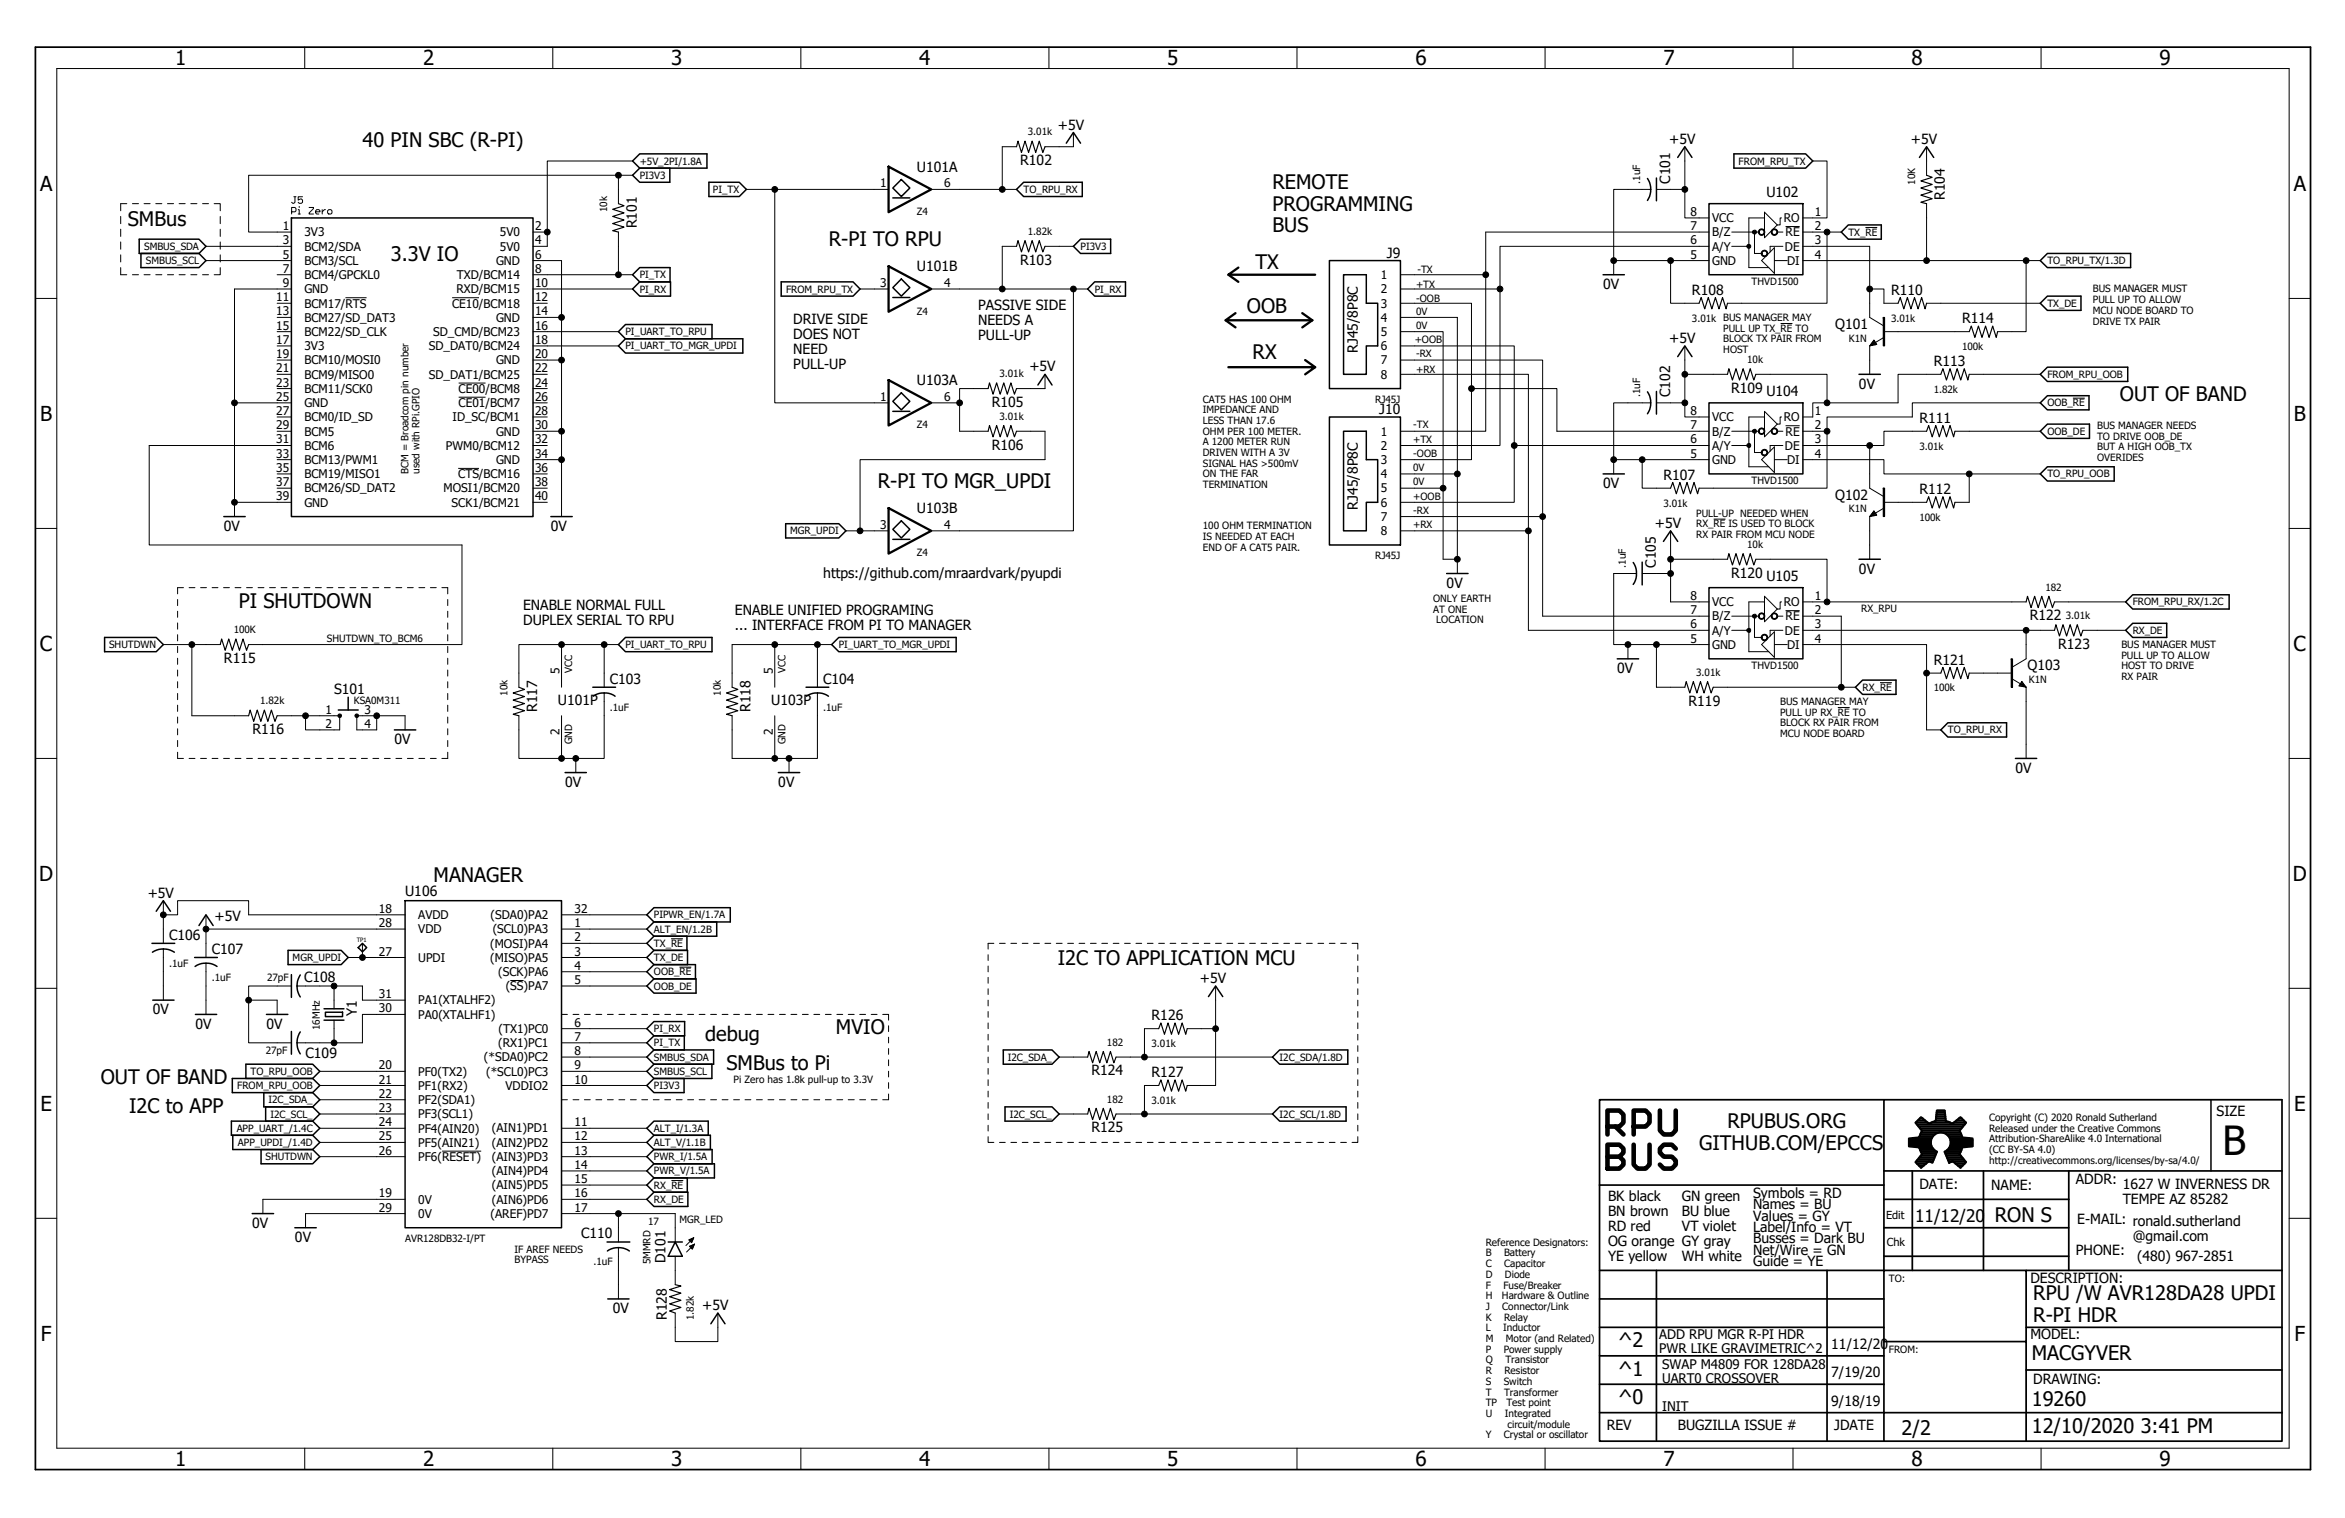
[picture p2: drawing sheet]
<svg xmlns="http://www.w3.org/2000/svg" width="432mm" height="279mm" viewBox="0 0 432 279" stroke-linecap="round" stroke-linejoin="round" font-family="sans-serif">
<defs><g id="words">
<text font-size="7.4" x="409.2" y="212.6">B</text>
<g font-size="3.8">
<text x="32.2" y="12">1</text>
<text x="77.9" y="12">2</text>
<text x="123.6" y="12">3</text>
<text x="169.3" y="12">4</text>
<text x="214.9" y="12">5</text>
<text x="260.6" y="12">6</text>
<text x="306.3" y="12">7</text>
<text x="352" y="12">8</text>
<text x="397.6" y="12">9</text>
<text x="7.4" y="35.1">A</text>
<text x="422.4" y="35.1">A</text>
<text x="7.4" y="77.4">B</text>
<text x="422.4" y="77.4">B</text>
<text x="7.3" y="119.8">C</text>
<text x="422.3" y="119.8">C</text>
<text x="7.2" y="162.1">D</text>
<text x="422.2" y="162.1">D</text>
<text x="7.4" y="204.4">E</text>
<text x="422.4" y="204.4">E</text>
<text x="7.5" y="246.7">F</text>
<text x="422.5" y="246.7">F</text>
<text x="32.2" y="269.9">1</text>
<text x="77.9" y="269.9">2</text>
<text x="123.6" y="269.9">3</text>
<text x="169.3" y="269.9">4</text>
<text x="214.9" y="269.9">5</text>
<text x="260.6" y="269.9">6</text>
<text x="306.3" y="269.9">7</text>
<text x="352" y="269.9">8</text>
<text x="397.6" y="269.9">9</text>
</g>
<g font-size="3.7">
<text x="66.7" y="27">40 PIN SBC (R-PI)</text>
<text x="234.3" y="34.8">REMOTE</text>
<text x="23.5" y="41.7">SMBus</text>
<text x="234.3" y="38.8">PROGRAMMING</text>
<text x="72" y="48">3.3V IO</text>
<text x="152.6" y="45.3">R-PI TO RPU</text>
<text x="234.3" y="42.7">BUS</text>
<text x="231.2" y="49.5">TX</text>
<text x="229.6" y="57.6">OOB</text>
<text x="230.7" y="66">RX</text>
<text x="390.4" y="73.9">OUT OF BAND</text>
<text x="161.6" y="89.9">R-PI TO MGR_UPDI</text>
<text x="44" y="111.8">PI SHUTDOWN</text>
<text x="79.8" y="162.4">MANAGER</text>
<text x="194.8" y="177.5">I2C TO APPLICATION MCU</text>
<text x="129.8" y="191.7">debug</text>
<text x="153.9" y="190.4">MVIO</text>
<text x="133.8" y="196.9">SMBus to Pi</text>
<text x="18.6" y="199.5">OUT OF BAND</text>
<text x="23.8" y="204.8">I2C to APP</text>
<text x="318.1" y="207.7">RPUBUS.ORG</text>
<text x="312.9" y="211.6">GITHUB.COM/EPCCS</text>
<text x="367.3" y="224.9">RON S</text>
<text x="374.4" y="239.3">RPU /W AVR128DA28 UPDI</text>
<text x="374.4" y="243.3">R-PI HDR</text>
<text x="297.9" y="248">^2</text>
<text x="374.1" y="250.3">MACGYVER</text>
<text x="297.9" y="253.2">^1</text>
<text x="297.9" y="258.4">^0</text>
<text x="374.1" y="258.9">19260</text>
<text x="374.1" y="263.8">12/10/2020 3:41 PM</text>
<text x="350.2" y="264.1">2/2</text>
</g>
<text font-size="3.2" x="352.7" y="224.9">11/12/20</text>
<g font-size="2.6">
<text x="194.8" y="23.9">+5V</text>
<text x="307.4" y="26.5">+5V</text>
<text x="351.9" y="26.5">+5V</text>
<text x="168.8" y="31.6">U101A</text>
<text x="187.9" y="30.4">R102</text>
<text x="307.5" y="33.8" transform="rotate(-90 307.5 33.8)">C101</text>
<text x="325.2" y="36.2">U102</text>
<text x="358.1" y="36.8" transform="rotate(-90 358.1 36.8)">R104</text>
<text x="117.3" y="42" transform="rotate(-90 117.3 42)">R101</text>
<text x="255.4" y="47.4">J9</text>
<text x="168.8" y="49.9">U101B</text>
<text x="187.9" y="48.7">R103</text>
<text x="295.2" y="53.2">0V</text>
<text x="146.1" y="59.6">DRIVE SIDE</text>
<text x="180.1" y="57.1">PASSIVE SIDE</text>
<text x="180.1" y="59.9">NEEDS A</text>
<text x="311.6" y="54.3">R108</text>
<text x="348.2" y="54.3">R110</text>
<text x="361.3" y="59.5">R114</text>
<text x="146.1" y="62.4">DOES NOT</text>
<text x="146.1" y="65.1">NEED</text>
<text x="180.1" y="62.6">PULL-UP</text>
<text x="250" y="65" transform="rotate(-90 250 65)">RJ45/8P8C</text>
<text x="307.4" y="63.1">+5V</text>
<text x="337.9" y="60.5">Q101</text>
<text x="146.1" y="67.9">PULL-UP</text>
<text x="168.8" y="70.9">U103A</text>
<text x="189.5" y="68.4">+5V</text>
<text x="342.3" y="71.5">0V</text>
<text x="356.1" y="67.4">R113</text>
<text x="182.6" y="74.9">R105</text>
<text x="254" y="76.2">J10</text>
<text x="307.5" y="73.1" transform="rotate(-90 307.5 73.1)">C102</text>
<text x="318.8" y="72.3">R109 U104</text>
<text x="353.4" y="77.8">R111</text>
<text x="182.6" y="82.8">R106</text>
<text x="295.2" y="89.9">0V</text>
<text x="306.3" y="88.3">R107</text>
<text x="168.8" y="94.4">U103B</text>
<text x="250" y="93.8" transform="rotate(-90 250 93.8)">RJ45/8P8C</text>
<text x="337.9" y="91.9">Q102</text>
<text x="353.4" y="90.9">R112</text>
<text x="41.2" y="97.7">0V</text>
<text x="101.4" y="97.7">0V</text>
<text x="304.7" y="97.2">+5V</text>
<text x="151.6" y="106.3">https://github.com/mraardvark/pyupdi</text>
<text x="304.9" y="104.5" transform="rotate(-90 304.9 104.5)">C105</text>
<text x="318.8" y="106.3">R120 U105</text>
<text x="342.3" y="105.6">0V</text>
<text x="96.3" y="112.2">ENABLE NORMAL FULL</text>
<text x="135.3" y="113.3">ENABLE UNIFIED PROGRAMING</text>
<text x="266.4" y="108.2">0V</text>
<text x="96.3" y="115">DUPLEX SERIAL TO RPU</text>
<text x="135.3" y="116">... INTERFACE FROM PI TO MANAGER</text>
<text x="373.8" y="114.2">R122</text>
<text x="379" y="119.4">R123</text>
<text x="41.2" y="122">R115</text>
<text x="112.3" y="125.8">C103</text>
<text x="151.6" y="125.8">C104</text>
<text x="297.8" y="123.9">0V</text>
<text x="356.1" y="122.3">R121</text>
<text x="373.3" y="123.4">Q103</text>
<text x="61.5" y="127.8">S101</text>
<text x="98.9" y="131" transform="rotate(-90 98.9 131)">R117</text>
<text x="102.7" y="129.8">U101P</text>
<text x="138.2" y="131" transform="rotate(-90 138.2 131)">R118</text>
<text x="142" y="129.8">U103P</text>
<text x="310.9" y="129.9">R119</text>
<text x="46.5" y="135.1">R116</text>
<text x="72.6" y="137">0V</text>
<text x="371.1" y="142.2">0V</text>
<text x="104.1" y="144.8">0V</text>
<text x="143.3" y="144.8">0V</text>
<text x="27.2" y="165.2">+5V</text>
<text x="74.6" y="165">U106</text>
<text x="31.1" y="173">C106</text>
<text x="39.5" y="169.4">+5V</text>
<text x="39" y="175.6">C107</text>
<text x="56" y="180.8">C108</text>
<text x="221" y="181">+5V</text>
<text x="28.1" y="186.7">0V</text>
<text x="36" y="189.3">0V</text>
<text x="49.1" y="189.3">0V</text>
<text x="65.7" y="187" transform="rotate(-90 65.7 187)">Y1</text>
<text x="212" y="187.8">R126</text>
<text x="56.3" y="194.7">C109</text>
<text x="201" y="198">R124</text>
<text x="212" y="198.3">R127</text>
<text x="201" y="208.4">R125</text>
<text x="408.2" y="205.4">SIZE</text>
<text x="296.1" y="221">BK black</text>
<text x="309.7" y="221">GN green</text>
<text x="322.8" y="220.5">Symbols = RD</text>
<text x="353.4" y="218.8">DATE:</text>
<text x="366.7" y="219.1">NAME:</text>
<text x="382.2" y="217.9">ADDR:</text>
<text x="390.9" y="218.8">1627 W INVERNESS DR</text>
<text x="390.9" y="221.5">TEMPE AZ 85282</text>
<text x="46.4" y="226">0V</text>
<text x="107" y="227.9">C110</text>
<text x="296.1" y="223.8">BN brown</text>
<text x="296.1" y="226.5">RD red</text>
<text x="309.7" y="223.8">BU blue</text>
<text x="309.7" y="226.5">VT violet</text>
<text x="322.8" y="226.8">Label/Info = VT</text>
<text x="322.8" y="224.7">Values = GY</text>
<text x="322.8" y="222.6">Names = BU</text>
<text x="382.5" y="225.3">E-MAIL: ronald.sutherland</text>
<text x="54.3" y="228.6">0V</text>
<text x="122.5" y="232.5" transform="rotate(-90 122.5 232.5)">D101</text>
<text x="296.1" y="229.3">OG orange GY gray</text>
<text x="296.1" y="232">YE yellow</text>
<text x="309.7" y="232">WH white</text>
<text x="322.8" y="233">Guide = YE</text>
<text x="322.8" y="228.9">Busses = Dark BU</text>
<text x="322.8" y="230.9">Net/Wire = GN</text>
<text x="382.2" y="230.9">PHONE:</text>
<text x="392.7" y="228.3">@gmail.com</text>
<text x="393.5" y="232">(480) 967-2851</text>
<text x="373.9" y="236.1">DESCRIPTION:</text>
<text x="112.9" y="241.7">0V</text>
<text x="122.8" y="243" transform="rotate(-90 122.8 243)">R128</text>
<text x="129.3" y="241.2">+5V</text>
<text x="337.2" y="248.2">11/12/20</text>
<text x="373.9" y="246.5">MODEL:</text>
<text x="337.2" y="253.5">7/19/20</text>
<text x="374.4" y="254.7">DRAWING:</text>
<text x="295.8" y="263.3">REV</text>
<text x="308.9" y="263.3">BUGZILLA ISSUE #</text>
<text x="337.2" y="258.7">9/18/19</text>
<text x="337.7" y="263.3">JDATE</text>
</g>
<g font-size="2.4">
<text x="305.5" y="246.4">ADD RPU MGR R-PI HDR</text>
<text x="305.5" y="249">PWR LIKE GRAVIMETRIC^2</text>
<text x="306" y="251.9">SWAP M4809 FOR 128DA28</text>
<text x="306" y="254.5">UART0 CROSSOVER</text>
<text x="306" y="259.8">INIT</text>
</g>
<g font-size="2.2">
<text x="162.1" y="34.5">1</text>
<text x="173.9" y="34.5">6</text>
<text x="311.3" y="39.7">8</text>
<text x="315.3" y="40.9">VCC</text>
<text x="328.4" y="40.9">RO</text>
<text x="334.2" y="39.7">1</text>
<text x="52.1" y="47.6">5</text>
<text x="52.1" y="42.4">1</text>
<text x="52.1" y="45">3</text>
<text x="56" y="43.5">3V3</text>
<text x="56" y="46.1">BCM2/SDA</text>
<text x="92" y="46.1">5V0</text>
<text x="92" y="43.5">5V0</text>
<text x="98.5" y="47.6">6</text>
<text x="98.5" y="45">4</text>
<text x="98.5" y="42.4">2</text>
<text x="311.3" y="42.4">7</text>
<text x="311.3" y="45">6</text>
<text x="311.3" y="47.6">5</text>
<text x="315.3" y="43.5">B/Z</text>
<text x="315.3" y="46.1">A/Y</text>
<text x="328.7" y="46.1">DE</text>
<text x="328.8" y="43.5">RE</text>
<text x="334.2" y="42.4">2</text>
<text x="334.2" y="45">3</text>
<text x="334.2" y="47.6">4</text>
<text x="52.1" y="50.2">7</text>
<text x="52.1" y="52.8">9</text>
<text x="56" y="51.4">BCM4/GPCKL0</text>
<text x="56" y="54">GND</text>
<text x="56" y="48.7">BCM3/SCL</text>
<text x="84.1" y="54">RXD/BCM15</text>
<text x="84.1" y="51.4">TXD/BCM14</text>
<text x="91.3" y="48.7">GND</text>
<text x="98.5" y="52.8">10</text>
<text x="98.5" y="50.2">8</text>
<text x="162.1" y="52.8">3</text>
<text x="173.9" y="52.8">4</text>
<text x="254.3" y="51.4">1</text>
<text x="254.3" y="54">2</text>
<text x="315.3" y="48.7">GND</text>
<text x="329.1" y="48.7">DI</text>
<text x="50.9" y="58.1">13</text>
<text x="50.9" y="55.4">11</text>
<text x="56" y="56.6">BCM17/RTS</text>
<text x="56" y="59.2">BCM27/SD_DAT3</text>
<text x="83.2" y="56.6">CE10/BCM18</text>
<text x="91.3" y="59.2">GND</text>
<text x="98.5" y="58.1">14</text>
<text x="98.5" y="55.4">12</text>
<text x="254.3" y="56.6">3</text>
<text x="254.3" y="59.2">4</text>
<text x="50.9" y="65.9">19</text>
<text x="50.9" y="63.3">17</text>
<text x="50.9" y="60.7">15</text>
<text x="56" y="64.5">3V3</text>
<text x="56" y="61.8">BCM22/SD_CLK</text>
<text x="79" y="64.5">SD_DAT0/BCM24</text>
<text x="79.8" y="61.8">SD_CMD/BCM23</text>
<text x="98.5" y="65.9">20</text>
<text x="98.5" y="63.3">18</text>
<text x="98.5" y="60.7">16</text>
<text x="254.3" y="64.5">6</text>
<text x="254.3" y="61.8">5</text>
<text x="50.9" y="71.2">23</text>
<text x="50.9" y="68.5">21</text>
<text x="56" y="69.7">BCM9/MISO0</text>
<text x="56" y="67.1">BCM10/MOSI0</text>
<text x="79" y="69.7">SD_DAT1/BCM25</text>
<text x="91.3" y="67.1">GND</text>
<text x="98.5" y="68.5">22</text>
<text x="98.5" y="71.2">24</text>
<text x="254.3" y="69.7">8</text>
<text x="254.3" y="67.1">7</text>
<text x="50.9" y="73.8">25</text>
<text x="50.9" y="76.4">27</text>
<text x="56" y="72.3">BCM11/SCK0</text>
<text x="56" y="74.9">GND</text>
<text x="56" y="77.5">BCM0/ID_SD</text>
<text x="83.3" y="77.5">ID_SC/BCM1</text>
<text x="84.5" y="72.3">CE00/BCM8</text>
<text x="84.5" y="74.9">CE01/BCM7</text>
<text x="98.5" y="76.4">28</text>
<text x="98.5" y="73.8">26</text>
<text x="162.1" y="73.8">1</text>
<text x="173.9" y="73.8">6</text>
<text x="311.3" y="76.4">8</text>
<text x="315.3" y="77.5">VCC</text>
<text x="328.4" y="77.5">RO</text>
<text x="334.2" y="76.4">1</text>
<text x="50.9" y="81.6">31</text>
<text x="50.9" y="79">29</text>
<text x="56" y="82.8">BCM6</text>
<text x="56" y="80.2">BCM5</text>
<text x="82.1" y="82.8">PWM0/BCM12</text>
<text x="91.3" y="80.2">GND</text>
<text x="98.5" y="81.6">32</text>
<text x="98.5" y="79">30</text>
<text x="254.3" y="80.2">1</text>
<text x="254.3" y="82.8">2</text>
<text x="311.3" y="79">7</text>
<text x="311.3" y="81.6">6</text>
<text x="315.3" y="80.2">B/Z</text>
<text x="315.3" y="82.8">A/Y</text>
<text x="328.7" y="82.8">DE</text>
<text x="328.8" y="80.2">RE</text>
<text x="334.2" y="79">2</text>
<text x="334.2" y="81.6">3</text>
<text x="50.9" y="86.9">35</text>
<text x="50.9" y="84.2">33</text>
<text x="50.9" y="89.5">37</text>
<text x="56" y="88">BCM19/MISO1</text>
<text x="56" y="85.4">BCM13/PWM1</text>
<text x="84.4" y="88">CTS/BCM16</text>
<text x="91.3" y="85.4">GND</text>
<text x="98.5" y="84.2">34</text>
<text x="98.5" y="89.5">38</text>
<text x="98.5" y="86.9">36</text>
<text x="254.3" y="85.4">3</text>
<text x="254.3" y="88">4</text>
<text x="311.3" y="84.2">5</text>
<text x="315.3" y="85.4">GND</text>
<text x="329.1" y="85.4">DI</text>
<text x="334.2" y="84.2">4</text>
<text x="50.9" y="92.1">39</text>
<text x="56" y="93.2">GND</text>
<text x="56" y="90.6">BCM26/SD_DAT2</text>
<text x="81.7" y="90.6">MOSI1/BCM20</text>
<text x="83.2" y="93.2">SCK1/BCM21</text>
<text x="98.5" y="92.1">40</text>
<text x="254.3" y="95.9">7</text>
<text x="254.3" y="93.2">6</text>
<text x="254.3" y="90.6">5</text>
<text x="162.1" y="97.3">3</text>
<text x="173.9" y="97.3">4</text>
<text x="254.3" y="98.5">8</text>
<text x="311.3" y="113.1">7</text>
<text x="311.3" y="110.4">8</text>
<text x="315.3" y="111.6">VCC</text>
<text x="328.4" y="111.6">RO</text>
<text x="334.2" y="113.1">2</text>
<text x="334.2" y="110.4">1</text>
<text x="311.3" y="115.7">6</text>
<text x="311.3" y="118.3">5</text>
<text x="315.3" y="114.2">B/Z</text>
<text x="315.3" y="116.8">A/Y</text>
<text x="315.3" y="119.4">GND</text>
<text x="328.7" y="116.8">DE</text>
<text x="328.8" y="114.2">RE</text>
<text x="329.1" y="119.4">DI</text>
<text x="334.2" y="115.7">3</text>
<text x="334.2" y="118.3">4</text>
<text x="103" y="124.1" transform="rotate(-90 103 124.1)">5</text>
<text x="142.3" y="124.1" transform="rotate(-90 142.3 124.1)">5</text>
<text x="59.9" y="131.4">1</text>
<text x="67.1" y="131.4">3</text>
<text x="59.9" y="134">2</text>
<text x="67.1" y="134">4</text>
<text x="103" y="135.3" transform="rotate(-90 103 135.3)">2</text>
<text x="142.3" y="135.3" transform="rotate(-90 142.3 135.3)">2</text>
<text x="69.8" y="170.6">28</text>
<text x="69.8" y="168">18</text>
<text x="77" y="171.8">VDD</text>
<text x="77" y="169.2">AVDD</text>
<text x="90.3" y="169.2">(SDA0)PA2</text>
<text x="90.7" y="171.8">(SCL0)PA3</text>
<text x="105.8" y="168">32</text>
<text x="105.8" y="173.2">2</text>
<text x="105.8" y="170.6">1</text>
<text x="69.8" y="175.9">27</text>
<text x="77" y="177">UPDI</text>
<text x="90.3" y="174.4">(MOSI)PA4</text>
<text x="90.3" y="177">(MISO)PA5</text>
<text x="91.7" y="179.6">(SCK)PA6</text>
<text x="105.8" y="175.9">3</text>
<text x="105.8" y="178.5">4</text>
<text x="69.8" y="183.7">31</text>
<text x="77" y="184.9">PA1(XTALHF2)</text>
<text x="93.1" y="182.3">(SS)PA7</text>
<text x="105.8" y="181.1">5</text>
<text x="69.8" y="186.4">30</text>
<text x="77" y="187.5">PA0(XTALHF1)</text>
<text x="91.8" y="190.1">(TX1)PC0</text>
<text x="105.8" y="189">6</text>
<text x="105.8" y="191.6">7</text>
<text x="69.8" y="196.8">20</text>
<text x="77" y="198">PF0(TX2)</text>
<text x="89.1" y="195.3">(*SDA0)PC2</text>
<text x="89.5" y="198">(*SCL0)PC3</text>
<text x="91.7" y="192.7">(RX1)PC1</text>
<text x="105.8" y="194.2">8</text>
<text x="105.8" y="196.8">9</text>
<text x="69.8" y="202.1">22</text>
<text x="69.8" y="199.4">21</text>
<text x="77" y="203.2">PF2(SDA1)</text>
<text x="77" y="200.6">PF1(RX2)</text>
<text x="93.1" y="200.6">VDDIO2</text>
<text x="105.8" y="199.4">10</text>
<text x="69.8" y="207.3">24</text>
<text x="69.8" y="209.9">25</text>
<text x="69.8" y="204.7">23</text>
<text x="77" y="208.4">PF4(AIN20)</text>
<text x="77" y="205.8">PF3(SCL1)</text>
<text x="90.6" y="208.4">(AIN1)PD1</text>
<text x="105.8" y="209.9">12</text>
<text x="105.8" y="207.3">11</text>
<text x="69.8" y="212.5">26</text>
<text x="77" y="211.1">PF5(AIN21)</text>
<text x="77" y="213.7">PF6(RESET)</text>
<text x="90.6" y="211.1">(AIN2)PD2</text>
<text x="90.6" y="213.7">(AIN3)PD3</text>
<text x="105.8" y="212.5">13</text>
<text x="105.8" y="215.1">14</text>
<text x="69.8" y="220.4">19</text>
<text x="77" y="221.5">0V</text>
<text x="90.6" y="221.5">(AIN6)PD6</text>
<text x="90.6" y="216.3">(AIN4)PD4</text>
<text x="90.6" y="218.9">(AIN5)PD5</text>
<text x="105.8" y="220.4">16</text>
<text x="105.8" y="217.8">15</text>
<text x="69.8" y="223">29</text>
<text x="77" y="224.2">0V</text>
<text x="90.3" y="224.2">(AREF)PD7</text>
<text x="105.8" y="223">17</text>
</g>
<g font-size="2">
<text x="347.3" y="224.3">Edit</text>
<text x="347.4" y="229.3">Chk</text>
</g>
<g font-size="1.8">
<text x="189.3" y="24.9">3.01k</text>
<text x="117.8" y="30.3">+5V_2PI/1.8A</text>
<text x="117.8" y="32.9">PI3V3</text>
<text x="131.3" y="35.5">PI_TX</text>
<text x="188.5" y="35.5">TO_RPU_RX</text>
<text x="302" y="33.8" transform="rotate(-90 302 33.8)">.1uF</text>
<text x="320.1" y="30.3">FROM_RPU_TX</text>
<text x="352.7" y="34" transform="rotate(-90 352.7 34)">10K</text>
<text x="111.8" y="39.1" transform="rotate(-90 111.8 39.1)">10k</text>
<text x="168.8" y="39.6">Z4</text>
<text x="26.5" y="46">SMBUS_SDA</text>
<text x="189.3" y="43.2">1.82k</text>
<text x="199" y="46">PI3V3</text>
<text x="340.4" y="43.4">TX_RE</text>
<text x="26.9" y="48.6">SMBUS_SCL</text>
<text x="117.8" y="51.2">PI_TX</text>
<text x="117.8" y="53.8">PI_RX</text>
<text x="144.7" y="53.8">FROM_RPU_TX</text>
<text x="201.6" y="53.8">PI_RX</text>
<text x="260.8" y="52.9">+TX</text>
<text x="261" y="50.3">-TX</text>
<text x="322.5" y="52.4">THVD1500</text>
<text x="377" y="48.6">TO_RPU_TX/1.3D</text>
<text x="385.4" y="53.8">BUS MANAGER MUST</text>
<text x="168.8" y="57.9">Z4</text>
<text x="260.8" y="57.9">0V</text>
<text x="260.8" y="55.5">-OOB</text>
<text x="311.6" y="59.2">3.01k BUS MANAGER MAY</text>
<text x="348.2" y="59.2">3.01k</text>
<text x="377" y="56.5">TX_DE</text>
<text x="385.4" y="55.8">PULL UP TO ALLOW</text>
<text x="385.4" y="57.8">MCU NODE BOARD TO</text>
<text x="385.4" y="59.7">DRIVE TX PAIR</text>
<text x="115.2" y="61.7">PI_UART_TO_RPU</text>
<text x="115.2" y="64.3">PI_UART_TO_MGR_UPDI</text>
<text x="260.5" y="63.1">+OOB</text>
<text x="260.8" y="60.5">0V</text>
<text x="260.8" y="65.8">-RX</text>
<text x="317.3" y="61">PULL UP TX_RE TO</text>
<text x="317.3" y="63">BLOCK TX PAIR FROM</text>
<text x="317.3" y="65">HOST</text>
<text x="340.4" y="62.9">K1N</text>
<text x="361.3" y="64.5">100k</text>
<text x="184" y="69.4">3.01k</text>
<text x="260.8" y="68.6">+RX</text>
<text x="321.7" y="66.8">10k</text>
<text x="377" y="69.6">FROM_RPU_OOB</text>
<text x="184" y="77.3">3.01k</text>
<text x="221.5" y="74.1">CAT5 HAS 100 OHM</text>
<text x="221.5" y="76.1">IMPEDANCE AND</text>
<text x="253.2" y="74.1">RJ45J</text>
<text x="302" y="73.1" transform="rotate(-90 302 73.1)">.1uF</text>
<text x="356.1" y="72.3">1.82k</text>
<text x="377" y="74.8">OOB_RE</text>
<text x="168.8" y="78.8">Z4</text>
<text x="221.5" y="78">LESS THAN 17.6</text>
<text x="221.5" y="80">OHM PER 100 METER.</text>
<text x="221.5" y="82">A 1200 METER RUN</text>
<text x="221.5" y="83.9">DRIVEN WITH A 3V</text>
<text x="260.2" y="78.8">-TX</text>
<text x="260.2" y="81.5">+TX</text>
<text x="353.4" y="82.8">3.01k</text>
<text x="377" y="80">OOB_DE</text>
<text x="386.2" y="79">BUS MANAGER NEEDS</text>
<text x="386.2" y="80.9">TO DRIVE OOB_DE</text>
<text x="386.2" y="82.9">BUT A HIGH OOB_TX</text>
<text x="75.2" y="87.2" transform="rotate(-90 75.2 87.2)">BCM = Broadcom pin number</text>
<text x="77.2" y="87.2" transform="rotate(-90 77.2 87.2)">used with RPi.GPIO</text>
<text x="221.5" y="85.9">SIGNAL HAS &gt;500mV</text>
<text x="221.5" y="87.9">ON THE FAR</text>
<text x="221.5" y="89.9">TERMINATION</text>
<text x="260.2" y="89.3">0V</text>
<text x="260.2" y="86.7">0V</text>
<text x="260.2" y="84.1">-OOB</text>
<text x="322.5" y="89.1">THVD1500</text>
<text x="377" y="87.9">TO_RPU_OOB</text>
<text x="386.2" y="84.9">OVERIDES</text>
<text x="260.2" y="94.6">-RX</text>
<text x="260.2" y="91.9">+OOB</text>
<text x="306.3" y="93.2">3.01k</text>
<text x="312.3" y="95.1">PULL-UP NEEDED WHEN</text>
<text x="340.4" y="94.3">K1N</text>
<text x="353.4" y="95.9">100k</text>
<text x="145.5" y="98.4">MGR_UPDI</text>
<text x="221.5" y="97.4">100 OHM TERMINATION</text>
<text x="221.5" y="99.4">IS NEEDED AT EACH</text>
<text x="221.5" y="101.4">END OF A CAT5 PAIR.</text>
<text x="260.2" y="97.2">+RX</text>
<text x="312.3" y="97">RX_RE IS USED TO BLOCK</text>
<text x="312.3" y="99">RX PAIR FROM MCU NODE</text>
<text x="321.7" y="100.8">10k</text>
<text x="168.8" y="102.4">Z4</text>
<text x="253.2" y="102.9">RJ45J</text>
<text x="299.4" y="104.5" transform="rotate(-90 299.4 104.5)">.1uF</text>
<text x="263.9" y="110.8">ONLY EARTH</text>
<text x="263.9" y="112.8">AT ONE</text>
<text x="342.7" y="112.6">RX_RPU</text>
<text x="376.6" y="108.7">182</text>
<text x="380.4" y="113.9">3.01k</text>
<text x="392.7" y="111.4">FROM_RPU_RX/1.2C</text>
<text x="20.1" y="119.3">SHUTDWN</text>
<text x="43" y="116.5">100K</text>
<text x="60.2" y="118.1">SHUTDWN_TO_BCM6</text>
<text x="115.2" y="119.3">PI_UART_TO_RPU</text>
<text x="154.5" y="119.3">PI_UART_TO_MGR_UPDI</text>
<text x="264.5" y="114.7">LOCATION</text>
<text x="390.6" y="119.3">BUS MANAGER MUST</text>
<text x="392.7" y="116.7">RX_DE</text>
<text x="105.4" y="123.9" transform="rotate(-90 105.4 123.9)">VCC</text>
<text x="144.6" y="123.9" transform="rotate(-90 144.6 123.9)">VCC</text>
<text x="312.3" y="124.4">3.01k</text>
<text x="322.5" y="123.1">THVD1500</text>
<text x="373.6" y="125.7">K1N</text>
<text x="390.6" y="121.2">PULL UP TO ALLOW</text>
<text x="390.6" y="123.2">HOST TO DRIVE</text>
<text x="390.6" y="125.2">RX PAIR</text>
<text x="47.9" y="129.6">1.82k</text>
<text x="65.2" y="129.6">KSA0M311</text>
<text x="93.5" y="128.1" transform="rotate(-90 93.5 128.1)">10k</text>
<text x="112.3" y="130.8">.1uF</text>
<text x="132.7" y="128.1" transform="rotate(-90 132.7 128.1)">10k</text>
<text x="151.6" y="130.8">.1uF</text>
<text x="327.8" y="129.8">BUS MANAGER MAY</text>
<text x="327.8" y="131.7">PULL UP RX_RE TO</text>
<text x="343" y="127.1">RX_RE</text>
<text x="356.1" y="127.3">100k</text>
<text x="105.4" y="137" transform="rotate(-90 105.4 137)">GND</text>
<text x="144.6" y="137" transform="rotate(-90 144.6 137)">GND</text>
<text x="327.8" y="133.7">BLOCK RX PAIR FROM</text>
<text x="327.8" y="135.7">MCU NODE BOARD</text>
<text x="358.7" y="135">TO_RPU_RX</text>
<text x="120.4" y="171.7">ALT_EN/1.2B</text>
<text x="120.4" y="169">PIPWR_EN/1.7A</text>
<text x="31.1" y="177.9">.1uF</text>
<text x="53.9" y="176.9">MGR_UPDI</text>
<text x="120.4" y="179.5">OOB_RE</text>
<text x="120.4" y="176.9">TX_DE</text>
<text x="120.4" y="174.3">TX_RE</text>
<text x="39" y="180.6">.1uF</text>
<text x="49.2" y="180.6">27pF</text>
<text x="120.4" y="182.1">OOB_DE</text>
<text x="58.9" y="189.6" transform="rotate(-90 58.9 189.6)">16MHz</text>
<text x="120.4" y="190">PI_RX</text>
<text x="46.1" y="197.8">TO_RPU_OOB</text>
<text x="48.9" y="193.9">27pF</text>
<text x="120.4" y="195.2">SMBUS_SDA</text>
<text x="120.4" y="197.8">SMBUS_SCL</text>
<text x="120.4" y="192.6">PI_TX</text>
<text x="185.6" y="195.2">I2C_SDA_</text>
<text x="203.8" y="192.5">182</text>
<text x="212" y="192.7">3.01k</text>
<text x="235.6" y="195.2">I2C_SDA/1.8D</text>
<text x="43.7" y="200.4">FROM_RPU_OOB</text>
<text x="49.4" y="203.1">I2C_SDA_</text>
<text x="120.4" y="200.4">PI3V3</text>
<text x="135.1" y="199.3">Pi Zero has 1.8k pull-up to 3.3V</text>
<text x="203.8" y="202.9">182</text>
<text x="212" y="203.2">3.01k</text>
<text x="43.6" y="208.3">APP_UART_/1.4C</text>
<text x="49.8" y="205.7">I2C_SCL_</text>
<text x="120.4" y="208.3">ALT_I/1.3A</text>
<text x="185.9" y="205.7">I2C_SCL_</text>
<text x="235.6" y="205.7">I2C_SCL/1.8D</text>
<text x="366.3" y="206.3">Copyright (C) 2020 Ronald Sutherland</text>
<text x="366.3" y="208.3">Released under the Creative Commons</text>
<text x="43.8" y="210.9">APP_UPDI_/1.4D</text>
<text x="48.9" y="213.6">SHUTDWN</text>
<text x="120.4" y="213.6">PWR_I/1.5A</text>
<text x="120.4" y="210.9">ALT_V/1.1B</text>
<text x="366.3" y="210.3">Attribution-ShareAlike 4.0 International</text>
<text x="366.3" y="212.2">(CC BY-SA 4.0)</text>
<text x="366.3" y="214.2">http://creativecommons.org/licenses/by-sa/4.0/</text>
<text x="120.4" y="218.8">RX_RE</text>
<text x="120.4" y="221.4">RX_DE</text>
<text x="120.4" y="216.2">PWR_V/1.5A</text>
<text x="119.4" y="225.5">17</text>
<text x="125.1" y="225.2">MGR_LED</text>
<text x="74.6" y="228.6">AVR128DB32-I/PT</text>
<text x="94.8" y="230.6">IF AREF NEEDS</text>
<text x="94.8" y="232.5">BYPASS</text>
<text x="109.3" y="232.9">.1uF</text>
<text x="119.8" y="232.7" transform="rotate(-90 119.8 232.7)">5MMRD</text>
<text x="273.6" y="229.3">Reference Designators:</text>
<text x="273.6" y="231.3">B</text>
<text x="273.6" y="233.2">C</text>
<text x="277" y="231.3">Battery</text>
<text x="277" y="233.2">Capacitor</text>
<text x="273.6" y="235.2">D</text>
<text x="273.6" y="237.2">F</text>
<text x="273.6" y="239.1">H</text>
<text x="276.6" y="239.1">Hardware &amp; Outline</text>
<text x="276.8" y="237.2">Fuse/Breaker</text>
<text x="277.1" y="235.2">Diode</text>
<text x="347.8" y="235.9">TO:</text>
<text x="127.7" y="243" transform="rotate(-90 127.7 243)">1.82k</text>
<text x="273.6" y="241.1">J</text>
<text x="273.6" y="243.1">K</text>
<text x="273.6" y="245">L</text>
<text x="276.6" y="241.1">Connector/Link</text>
<text x="276.8" y="245">Inductor</text>
<text x="277" y="243.1">Relay</text>
<text x="273.6" y="247">M</text>
<text x="273.6" y="249">P</text>
<text x="273.6" y="251">Q</text>
<text x="276.9" y="249">Power supply</text>
<text x="277.2" y="251">Transistor</text>
<text x="277.3" y="247">Motor (and Related)</text>
<text x="347.8" y="249">FROM:</text>
<text x="273.6" y="252.9">R</text>
<text x="273.6" y="254.9">S</text>
<text x="273.6" y="256.9">T</text>
<text x="276.9" y="254.9">Switch</text>
<text x="277" y="256.9">Transformer</text>
<text x="277" y="252.9">Resistor</text>
<text x="273.6" y="258.8">TP</text>
<text x="273.6" y="260.8">U</text>
<text x="277.1" y="260.8">Integrated</text>
<text x="277.4" y="258.8">Test point</text>
<text x="277.6" y="262.8">circuit/module</text>
<text x="273.6" y="264.7">Y</text>
<text x="276.9" y="264.7">Crystal or oscillator</text>
</g>
<text font-size="1.1" x="65.7" y="173.4">TP1</text>
</g></defs>
<path d="M6 8.4l419.8 262.6M425.8 8.4l-419.8 262.6" fill="none" stroke="#fff" stroke-width=".18"/>
<g fill="none" stroke="#000" stroke-width=".18">
<path d="M10.5 12.6h411v254h-411zM56.1 8.7v3.9M101.8 8.7v3.9M147.5 8.7v3.9M193.1 8.7v3.9M238.8 8.7v3.9M284.5 8.7v3.9M330.2 8.7v3.9M375.8 8.7v3.9M22.2 39.8v1.4M23.3 37.5h-1.1v1.3M24.4 37.5h1.1"/>
<path d="M26.5 37.5h1.1M28.7 37.5h1.1M30.8 37.5h1.2M33 37.5h1.1M35.1 37.5h1.2M37.3 37.5h1.1M39.4 37.5h1.2v1.3M40.6 39.8v1.4M53.7 39h.6l.2-.2v-.4l-.2-.2h-.6v1.2M54.1 36.2h.4M54.3 36.2v1l-.2 .2-.4-.2M54.9 38.6h.2v.8"/>
<path d="M54.9 39.4h.4M55.1 38v.2M55.7 36.2h-.8v.6l.4-.2 .4 .2v.4l-.2 .2h-.4l-.2-.2M56.9 38.2h.8v.2l-.8 .8v.2h.8M58.1 39h.8l-.2-.4h-.4l-.2 .2v.4l.2 .2h.4M59.3 38.6v.8M59.9 38.6h-.2l-.4 .4M60.3 38.8l.2-.2h.4l.2 .2v.4l-.2 .2h-.4l-.2-.2zM113.9 32.3v5.2M116.5 29.6h-15.7v15.7h-2.7M116.5 32.3h-70.7v10.4h7.9M137.4 34.9h26.2"/>
<path d="M142.7 34.9v39.2h20.9M187.2 34.9h-15.7M187.2 27h-2.6v7.9M197.7 24.4v2.6h-5.3M304 34.9h-6.9v13.1h10.5M305 34.9h5.2M310.2 27v13.1h4.5M324.9 39.1l2.4 2.3-2.4 2.4zM333.8 29.6h2.6v10.5h-4.4M354.8 37.5v10.5h-22.8M354.8 27v5.3M6.5 54.9h4"/>
<path d="M22.2 49.3v1.3h1.1M22.2 42.2v1.3M22.2 44.5v1.4M22.2 46.9v1.3M24.4 50.6h1.1M26.5 50.6h1.1M28.7 50.6h1.1M30.8 50.6h1.2M33 50.6h1.1M35.1 50.6h1.2M37.3 50.6h1.1M40.6 49.3v1.3h-1.2"/>
<path d="M40.6 42.2v1.3M40.6 44.5v1.4M40.6 46.9v1.3M51 50.6h2.7M51 55.8h2.7M51 58.4h2.7M53.7 53.2h-10.5v39.3M53.7 45.3h-15.8M53.7 48h-15.8M63.6 54.8h3.9M83.2 54.8h5M98.1 42.7h2.7"/>
<path d="M98.1 48h5.3v18.3M98.1 55.8h2.7M103.4 58.4h-5.3M113.9 42.7v7.9M116.5 50.6h-18.4M116.5 53.2h-18.4M158.4 53.2h5.2M171.5 53.2h28.8M187.2 45.3h-2.6v7.9M192.4 45.3h5.3M197.7 53.2v44.5h-26.2M257.9 55.8h13.1v15.7"/>
<path d="M257.9 50.6h15.7M257.9 53.2h18.3M257.9 58.4h10.5v28.8M276.2 53.2v28.8h-18.3M297.1 48v2.6M307.6 48v7.8h5.3M314.7 42.7h-41.1v36.7h-15.7M314.7 45.3h-38.5v7.9M314.7 48h-7.1M318.9 45.3h3.1M321.7 45.1a.36 .36 0 0 1 .6 0 .36 .36 0 0 1 0 .5 .36 .36 0 0 1-.6-.1l-.1-.2h.5h-.5zM322.7 42.5l.4-.1h.2l.1 .2-.1 .4-.2 .1-.4-.2v-.2h.4v.1l-.4-.1z"/>
<path d="M323.1 42.7v4h1.3M323.9 42.7h-5M324 42.3a.6 .6 0 0 1 .9 .1 .6 .6 0 0 1-.4 .9 .6 .6 0 0 1-.7-.6h.1a.45 .45 0 0 1 .7-.4 .45 .45 0 0 1 .1 .8 .45 .45 0 0 1-.7-.2l-.1-.2h-.1zM324.5 46.2a.6 .6 0 0 1 .9 .2 .6 .6 0 0 1-.4 .9 .6 .6 0 0 1-.7-.6h.2a.45 .45 0 0 1 .6-.4 .45 .45 0 0 1 .1 .7 .45 .45 0 0 1-.7-.2v-.1h-.2zM324.9 40.1h-2.9v9.2h3.7M326.3 42.3a.61 .61 0 0 1 1 .1 .61 .61 0 0 1-.4 .9 .61 .61 0 0 1-.8-.6h.2a.45 .45 0 0 1 .6-.4 .45 .45 0 0 1 .2 .7 .45 .45 0 0 1-.8-.1v-.2h-.2zM326.7 48h2.4M326.7 45.6v4.7l-2.3-2.3zM327.3 42.7h1M327.9 59.5h2.2M328 40.1h-.2v1.3h-.5M328.3 45.3h-2.4v1.1"/>
<path d="M328.8 41.7h2.6M332 42.7h4.4v13.1h-18.3M332 45.3h12.3v13.1l2.6 1.6M336.4 42.7h2.6M343.5 41.9h2.2M344.3 53.2h2.6v2.6h2.6M346.8 58.4h.2v5.3h-.2zM346.8 58.4h.1M354.8 55.8h20.9M373.1 48v13h-5.3M375.7 48h-20.9M421.5 54.9h3.9"/>
<path d="M43.2 74.1h10.5M51 61h2.7M51 63.7h2.7M51 66.3h2.7M51 68.9h2.7M51 71.5h2.7M51 76.8h2.7M51 79.4h2.7M84.5 70.5h4.9M84.5 73.1h4.9M98.1 79.4h5.3v5.2M98.1 66.3h5.3v13.1"/>
<path d="M98.1 68.9h2.7M98.1 71.5h2.7M98.1 74.1h2.7M98.1 76.8h2.7M113.9 61h-15.8M113.9 63.7h-15.8M171.5 74.1h5.2M176.7 74.1v5.3h5.2M181.9 71.5h-5.2v2.6M187.2 79.4h5.2v5.2h-34v13.1M192.4 68.9v2.6h-5.2M257.9 61h7.8v28.9"/>
<path d="M257.9 68.9h23.5v28.8M257.9 66.3h26.2v28.8M257.9 63.7h20.9v18.3M304 74.1h-6.9v10.5h17.6M305 74.1h5.2M310.2 63.7v13.1h4.5M310.2 68.9h7.9M314.7 79.4h-28v-7.9h-15.7v13.1h-13.1M318.9 79.4h5M322.7 79.2l.4-.2 .2 .1 .1 .4-.1 .2h-.2l-.4-.1v-.2l.4-.1-.4 .1zM323.1 79.4v3.9h1.3M323.3 68.9h13.1v5.2"/>
<path d="M324 79a.6 .6 0 0 1 .9 .1 .6 .6 0 0 1-.4 .9 .6 .6 0 0 1-.7-.6h.1a.45 .45 0 0 1 .7-.4 .45 .45 0 0 1 .1 .7 .45 .45 0 0 1-.7-.2l-.1-.1h-.1zM324.9 76.8h-2.9v9.1h3.7M324.9 75.7l2.4 2.4-2.4 2.3zM326.3 79a.61 .61 0 0 1 1 .1 .61 .61 0 0 1-.4 .9 .61 .61 0 0 1-.8-.6h.2a.45 .45 0 0 1 .6-.5 .45 .45 0 0 1 .2 .8 .45 .45 0 0 1-.8-.2v-.1h-.2zM327.3 79.4h1M328 76.8h-.2v1.3h-.5M328.8 78.4h2.6M332 79.4h4.4M336.4 79.4v10.5h-23.5M344.4 63.6h.4M344.4 63.4h1M344.6 63.3h.9"/>
<path d="M344.6 63.2h.8M344.7 63.1h.7M344.8 62.9h.5M344.9 62.8h.3M345 62.7h.1M345.1 62.6l.5 .8-1.3 .3zM346.9 62.1l-2.6 1.6v5.2M346.9 61h15.7M354.8 79.4h-7.9v2.6h-2.6M357.4 68.9h-7.9v5.2h-15.7v2.7h-1.8M360 79.4h15.7M362.6 68.9h13.1"/>
<path d="M375.7 74.1h-23.6v2.7h-15.7v2.6M381.7 73.3h2.2M6.5 97.3h4M43.2 92.5v2.6M43.2 92.5h10.5M51 84.6h2.7M51 87.2h2.7M51 89.9h2.7M53.7 82h-26.2v18.3h57.6v18.3h-39.3M84.4 86.2h3.8M98.1 82h2.7M98.1 87.2h2.7"/>
<path d="M98.1 89.9h2.7M98.1 92.5h2.7M103.4 84.6h-5.3M103.4 84.6v10.5M155.8 97.7h7.8M257.9 89.9h7.8v13h2.7M257.9 87.2h10.5v15.7M257.9 97.7h23.5v18.3h33.3M257.9 95.1h26.2v18.3h30.6M278.8 82v10.5h-20.9M278.8 82h35.9M297.1 84.6v2.6"/>
<path d="M302.4 84.6v5.3h5.2M307.6 97.7v5.2M315.6 95.5h2.1M318.9 82h3.1M321.7 81.8l.3-.2 .2 .1 .2 .4-.2 .2-.2 .1-.3-.2-.1-.2h.5h-.5zM324.5 82.9a.6 .6 0 0 1 .9 .1 .6 .6 0 0 1-.4 .9 .6 .6 0 0 1-.7-.6h.2a.45 .45 0 0 1 .6-.4 .45 .45 0 0 1 .1 .8 .45 .45 0 0 1-.7-.2v-.2h-.2zM326.7 84.6h2.4M326.7 82.3v4.7l-2.3-2.4zM328.3 82h-2.4v1M332 84.6h14.9v2.6h28.8M332 82h12.3M344.3 82v7.9l2.6 1.5"/>
<path d="M344.3 95h.3M344.4 94.9h.8M344.5 94.8h1M344.6 94.6h.9M344.7 94.5h.7M344.8 94.4h.5M344.9 94.3h.3M345 94.1h.1M345.1 94l.5 .8-1.3 .3zM346.8 89.8h.2v5.3h-.2zM346.8 89.8h.1M346.9 93.5l-2.6 1.6v7.8"/>
<path d="M346.9 92.5h7.9M362.6 87.2v5.3h-2.6M421.5 97.3h3.9M30.1 118.6h10.5M32.7 110.3v1.2M32.7 112.5v1.1M32.7 114.7v1.1M32.7 116.8v1.2M32.7 119v1.1M33.8 108.2h-1.1v1.1M34.8 108.2h1.1M35.3 118.6v13.1h10.5"/>
<path d="M36.9 108.2h1.1M39.1 108.2h1M41.2 108.2h1M43.3 108.2h1.1M45.4 108.2h1.1M47.5 108.2h1.1M49.6 108.2h1.1M51.8 108.2h1M53.9 108.2h1M56 108.2h1.1M58.1 108.2h1.1M60.2 108.2h1.1"/>
<path d="M62.3 108.2h1.1M64.4 108.2h1.1M66.5 108.2h1.1M68.7 108.2h1M70.8 108.2h1.1M72.9 108.2h1.1M75 108.2h1.1M77.1 108.2h1.1M79.2 108.2h1.1M81.4 108.2h1v1.1M82.4 110.3v1.2M82.4 112.5v1.1"/>
<path d="M82.4 114.7v1.1M82.4 116.8v1.2M82.4 119v1.1M103.4 118.6h7.9v7.9M103.4 118.6h-7.9v7.9M103.4 118.6v7.9M111.3 118.6h2.6M142.7 118.6h-7.9v7.9M142.7 118.6v7.9M142.7 118.6h7.8v7.9M150.5 118.6h2.6M268.4 102.9v2.7"/>
<path d="M299.8 118.6v2.7M301.3 105.6h-4.2v13h17.6M302.4 105.6h5.2M305 118.6v7.9h5.2M307.6 102.9v7.9h7.1M307.6 102.9h10.5M318.9 113.4h5M318.9 116h3.1M321.7 115.8l.3-.1h.2l.2 .4-.2 .2-.2 .1-.3-.2-.1-.2h.5h-.5zM322.7 113.2l.4-.2 .2 .1 .1 .2-.1 .4-.2 .1-.4-.2v-.2h.4h-.4zM323.1 113.4v3.9h1.3M323.3 102.9h13.1v7.9"/>
<path d="M324 113a.6 .6 0 0 1 .9 .1 .6 .6 0 0 1-.4 .9 .6 .6 0 0 1-.7-.6h.1a.45 .45 0 0 1 .7-.4 .45 .45 0 0 1 .1 .8 .45 .45 0 0 1-.7-.2l-.1-.2h-.1zM324.5 116.9a.6 .6 0 0 1 .9 .2 .6 .6 0 0 1-.4 .8 .6 .6 0 0 1-.7-.6h.2a.45 .45 0 0 1 .6-.3 .45 .45 0 0 1 .1 .7 .45 .45 0 0 1-.7-.2v-.2h-.2zM324.9 110.8h-2.9v9.2h3.7M324.9 109.7l2.4 2.4-2.4 2.3zM326.3 113a.61 .61 0 0 1 1 .1 .61 .61 0 0 1-.4 .9 .61 .61 0 0 1-.8-.6h.2a.45 .45 0 0 1 .6-.4 .45 .45 0 0 1 .2 .7 .45 .45 0 0 1-.8-.1v-.2h-.2zM326.7 118.6h2.4M326.7 116.3v4.7l-2.3-2.4zM327.3 113.4h1M328 110.8h-.2v1.3h-.5M328.3 116h-2.4v1.1M328.8 112.4h2.6M332 118.6h22.8v15.7h2.6"/>
<path d="M332 113.4h7v13.1h-23.5M332 110.8h41.1M332 116h41.1M378.3 116h-5.2v5.3l-2.6 1.5M378.3 110.8h13.1M383.5 116h7.9M6.5 139.6h4M32.7 138.5v1.1h1.1M32.7 121.2v1.1M32.7 123.3v1.1M32.7 125.5v1.1M32.7 127.6v1.2"/>
<path d="M32.7 129.8v1.1M32.7 132v1.1M32.7 134.1v1.2M32.7 136.3v1.1M34.8 139.6h1.1M36.9 139.6h1.1M39.1 139.6h1M41.2 139.6h1M43.3 139.6h1.1M45.4 139.6h1.1M47.5 139.6h1.1M49.6 139.6h1.1"/>
<path d="M51 131.7h5.3v2.6h6.2v-2.6h-6.2M51.8 139.6h1M53.9 139.6h1M56 139.6h1.1M58.1 139.6h1.1M60.2 139.6h1.1M62.3 139.6h1.1M62.3 131.5h.5v.5l-.3 .1-.2-.1-.1-.3zM64.4 139.6h1.1M65.4 131.5h.5l.1 .2-.1 .3-.2 .1-.3-.1-.1-.3zM66.5 139.6h1.1M68.7 139.6h1"/>
<path d="M69.4 131.7v2.6h-3.7v-2.6h8.9v2.6M70.8 139.6h1.1M72.9 139.6h1.1M75 139.6h1.1M77.1 139.6h1.1M79.2 139.6h1.1M82.4 138.5v1.1h-1M82.4 121.2v1.1M82.4 123.3v1.1M82.4 125.5v1.1M82.4 127.6v1.2M82.4 129.8v1.1"/>
<path d="M82.4 132v1.1M82.4 134.1v1.2M82.4 136.3v1.1M95.5 131.7v7.9h7.9M103.4 131.7v7.9M106 139.6v2.6M111.3 127.6v12h-7.9M134.8 131.7v7.9h7.9M142.7 131.7v7.9M145.3 139.6v2.6M150.5 127.6v12h-7.8M338.4 130.2h2.2"/>
<path d="M339 126.5h2.7M346.2 125.6h2.2M354.8 123.9h2.6M362.6 123.9h7.9M370.3 121.3h.3v5.2h-.3zM370.3 121.3h.1M370.5 124.9l2.6 1.6v13.1M371.8 126.2h1.1M371.9 126.1h.9M371.9 126h.8M372 125.9h.6M372.1 125.7h.4"/>
<path d="M372.2 125.6h.2M372.3 125.5h.1M372.3 125.5l.8 1-1.3-.3zM372.4 126.3h.6M373 126.5h.1M421.5 139.6h3.9M30.1 168.4h2.6v-2.6h13.1v2.6h28.8M30.1 165.8v7.8M30.1 174.7v9.4M37.9 168.4v7.8M37.9 177.3v9.4M37.9 171h36.7"/>
<path d="M64.1 176.2h10.5M66.7 173.6v2.6M103.4 173.6h15.7M103.4 168.4h15.7M103.4 171h15.7M119.1 176.2h-15.7M119.1 178.9h-15.7M123.6 172.8h2.2M125.1 178h2.2M181.9 175.7v1.1M181.9 177.8v1.1M181.9 179.9v1.1"/>
<path d="M183 173.6h-1.1v1.1M184 173.6h1.1M186.1 173.6h1.1M188.2 173.6h1.1M190.3 173.6h1.1M192.4 173.6h1.1M194.5 173.6h1.1M196.6 173.6h1.1M198.7 173.6h1M200.8 173.6h1M202.9 173.6h1M205 173.6h1"/>
<path d="M207.1 173.6h1M209.2 173.6h1M211.3 173.6h1M213.4 173.6h1M215.5 173.6h1M217.6 173.6h1M219.6 173.6h1.1M221.7 173.6h1.1M223.8 173.6h1.1M225.9 173.6h1.1M228 173.6h1.1M230.1 173.6h1.1"/>
<path d="M232.2 173.6h1.1M234.3 173.6h1.1M236.4 173.6h1M238.5 173.6h1M240.6 173.6h1M242.7 173.6h1M244.8 173.6h1M246.9 173.6h1M249 173.6h1v1.1M250 175.7v1.1M250 177.8v1.1M250 179.9v1.1"/>
<path d="M6.5 181.9h4M51 186.7v-2.6h-5.2v7.8h7.9M53.7 181.5h-7.9v2.6M54.7 181.5h12v2.6h7.9M58.9 199.8h15.7M58.9 197.2h15.7M61.5 181.5v4.2M61.5 187.8v4.1M74.6 186.7h-7.9v5.2h-12M94 180.5h2.4M103.4 186.7h1.1M103.4 189.3h15.7"/>
<path d="M103.4 199.8h15.7M103.4 194.6h15.7M103.4 191.9h15.7M103.4 197.2h15.7M103.4 181.5h15.7M105.5 186.7h1.1M107.6 186.7h1.1M109.7 186.7h1.1M111.8 186.7h1.1M114 186.7h1M116.1 186.7h1.1M118.2 186.7h1.1"/>
<path d="M120.3 186.7h1.1M122.4 186.7h1.1M124.5 186.7h1.1M126.6 186.7h1.1M128.7 186.7h1.1M130.9 186.7h1M133 186.7h1M135.1 186.7h1.1M137.2 186.7h1.1M139.3 186.7h1.1M141.4 186.7h1.1M143.5 186.7h1.1"/>
<path d="M145.6 186.7h1.1M147.7 186.7h1.1M149.9 186.7h1M152 186.7h1.1M154.1 186.7h1.1M156.2 186.7h1.1M158.3 186.7h1.1M160.4 186.7h1.1M162.5 186.7h1.1v1.1M163.6 188.8v1.1M163.6 190.9v1.1M163.6 193v1.1"/>
<path d="M163.6 195.1v1.1M163.6 197.2v1M163.6 199.3v1M181.9 182v1M181.9 184.1v1M181.9 186.2v1M181.9 188.3v1M181.9 190.4v1M181.9 192.5v1M181.9 194.6v1M181.9 196.7v1M181.9 198.7v1.1"/>
<path d="M195 194.6h5.3M205.5 194.6h28.8M213.4 189.3h-2.7v5.3M213.4 199.8h-2.7v5.2M218.6 189.3h5.2M223.8 181.5v18.3h-5.2M250 182v1M250 184.1v1M250 186.2v1M250 188.3v1M250 190.4v1M250 192.5v1"/>
<path d="M250 194.6v1M250 196.7v1M250 198.7v1.1M421.5 181.9h3.9M58.9 202.4h15.7M58.9 205h15.7M58.9 212.9h15.7M58.9 207.7h15.7M58.9 210.3h15.7M81.4 211.9h7.2M103.4 202.4h1.1M103.4 210.3h15.7"/>
<path d="M103.4 212.9h15.7M105.5 202.4h1.1M107.6 202.4h1.1M109.7 202.4h1.1M111.8 202.4h1.1M114 202.4h1M116.1 202.4h1.1M118.2 202.4h1.1M119.1 215.5h-15.7M119.1 218.1h-15.7M119.1 207.7h-15.7M120.3 202.4h1.1"/>
<path d="M122.4 202.4h1.1M123.6 217.3h2.2M124.5 202.4h1.1M126.6 202.4h1.1M128.7 202.4h1.1M130.9 202.4h1M133 202.4h1M135.1 202.4h1.1M137.2 202.4h1.1M139.3 202.4h1.1M141.4 202.4h1.1M143.5 202.4h1.1"/>
<path d="M145.6 202.4h1.1M147.7 202.4h1.1M149.9 202.4h1M152 202.4h1.1M154.1 202.4h1.1M156.2 202.4h1.1M158.3 202.4h1.1M160.4 202.4h1.1M163.6 201.4v1h-1.1M181.9 209.2v1.1h1.1M181.9 200.8v1.1M181.9 202.9v1.1"/>
<path d="M181.9 205v1.1M181.9 207.1v1.1M184 210.3h1.1M186.1 210.3h1.1M188.2 210.3h1.1M190.3 210.3h1.1M192.4 210.3h1.1M194.5 210.3h1.1M195 205h5.3M196.6 210.3h1.1M198.7 210.3h1M200.8 210.3h1"/>
<path d="M202.9 210.3h1M205 210.3h1M205.5 205h28.8M207.1 210.3h1M209.2 210.3h1M211.3 210.3h1M213.4 210.3h1M215.5 210.3h1M217.6 210.3h1M219.6 210.3h1.1M221.7 210.3h1.1M223.8 210.3h1.1"/>
<path d="M225.9 210.3h1.1M228 210.3h1.1M230.1 210.3h1.1M232.2 210.3h1.1M234.3 210.3h1.1M236.4 210.3h1M238.5 210.3h1M240.6 210.3h1M242.7 210.3h1M244.8 210.3h1M246.9 210.3h1M250 209.2v1.1h-1"/>
<path d="M250 200.8v1.1M250 202.9v1.1M250 205v1.1M250 207.1v1.1M6.5 224.2h4M74.6 220.7h-26.2v2.7M74.6 223.4h-18.3v2.6M103.4 223.4h10.5v5.2M103.4 220.7h15.7M113.9 229.6v9.5M113.9 223.4h10.4v5.2M124.3 231.2v5.3"/>
<path d="M126.8 228.2l.9-.4-.3 .9zM126.9 228.2h.7M127 229.4l.9-.4-.4 .9zM127 229.4h.7M127 228.4h.5M127 228.1h.6M127.1 229.5h.6M127.1 228.5h.3M127.2 229.6h.4M127.3 228.6h.1M127.3 229.3h.5M127.3 228h.4"/>
<path d="M127.3 229.8h.3M127.4 229.9h.1M127.6 229.1h.2M127.6 227.9h.1M127.7 227.8l-1.4 1.5M127.8 229h.1M127.9 229l-1.5 1.4M421.5 224.2h3.9M124.3 241.7v5.2h7.9v-5.2M56.1 266.6v3.9M101.8 266.6v3.9M147.5 266.6v3.9"/>
<path d="M193.1 266.6v3.9M238.8 266.6v3.9M284.5 266.6v3.9M330.2 266.6v3.9M375.8 266.6v3.9"/>
<circle cx="113.9" cy="32.3" r=".53"/>
<circle cx="142.7" cy="34.9" r=".53"/>
<circle cx="184.6" cy="34.9" r=".53"/>
<circle cx="310.2" cy="34.9" r=".53"/>
<circle cx="100.8" cy="42.7" r=".53"/>
<circle cx="103.4" cy="58.4" r=".53"/>
<circle cx="113.9" cy="50.6" r=".53"/>
<circle cx="184.6" cy="53.2" r=".53"/>
<circle cx="197.7" cy="53.2" r=".53"/>
<circle cx="273.6" cy="50.6" r=".53"/>
<circle cx="276.2" cy="53.2" r=".53"/>
<circle cx="297.1" cy="48" r=".53"/>
<circle cx="307.6" cy="48" r=".53"/>
<circle cx="336.4" cy="42.7" r=".53"/>
<circle cx="344.3" cy="53.2" r=".53"/>
<circle cx="354.8" cy="48" r=".53"/>
<circle cx="373.1" cy="48" r=".53"/>
<circle cx="43.2" cy="74.1" r=".53"/>
<circle cx="103.4" cy="79.4" r=".53"/>
<circle cx="103.4" cy="66.3" r=".53"/>
<circle cx="176.7" cy="74.1" r=".53"/>
<circle cx="271" cy="71.5" r=".53"/>
<circle cx="310.2" cy="74.1" r=".53"/>
<circle cx="310.2" cy="68.9" r=".53"/>
<circle cx="336.4" cy="79.4" r=".53"/>
<circle cx="336.4" cy="74.1" r=".53"/>
<circle cx="43.2" cy="92.5" r=".53"/>
<circle cx="103.4" cy="84.6" r=".53"/>
<circle cx="158.4" cy="97.7" r=".53"/>
<circle cx="265.7" cy="89.9" r=".53"/>
<circle cx="268.3" cy="87.2" r=".53"/>
<circle cx="278.8" cy="82" r=".53"/>
<circle cx="281.4" cy="97.7" r=".53"/>
<circle cx="284.1" cy="95.1" r=".53"/>
<circle cx="297.1" cy="84.6" r=".53"/>
<circle cx="302.4" cy="84.6" r=".53"/>
<circle cx="344.3" cy="82" r=".53"/>
<circle cx="362.6" cy="87.2" r=".53"/>
<circle cx="35.3" cy="118.6" r=".53"/>
<circle cx="103.4" cy="118.6" r=".53"/>
<circle cx="111.3" cy="118.6" r=".53"/>
<circle cx="142.7" cy="118.6" r=".53"/>
<circle cx="150.5" cy="118.6" r=".53"/>
<circle cx="268.3" cy="102.9" r=".53"/>
<circle cx="299.8" cy="118.6" r=".53"/>
<circle cx="305" cy="118.6" r=".53"/>
<circle cx="307.6" cy="105.6" r=".53"/>
<circle cx="307.6" cy="102.9" r=".53"/>
<circle cx="336.4" cy="110.8" r=".53"/>
<circle cx="373.1" cy="116" r=".53"/>
<circle cx="56.3" cy="131.7" r=".53"/>
<circle cx="69.4" cy="131.7" r=".53"/>
<circle cx="103.4" cy="139.6" r=".53"/>
<circle cx="106" cy="139.6" r=".53"/>
<circle cx="142.7" cy="139.6" r=".53"/>
<circle cx="145.3" cy="139.6" r=".53"/>
<circle cx="339" cy="126.5" r=".53"/>
<circle cx="354.8" cy="123.9" r=".53"/>
<circle cx="30.1" cy="168.4" r=".53"/>
<circle cx="37.9" cy="171" r=".53"/>
<circle cx="66.7" cy="176.2" r=".53"/>
<circle cx="45.8" cy="184.1" r=".53"/>
<circle cx="61.5" cy="191.9" r=".53"/>
<circle cx="61.5" cy="181.5" r=".53"/>
<circle cx="210.7" cy="194.6" r=".53"/>
<circle cx="223.8" cy="189.3" r=".53"/>
<circle cx="210.7" cy="205" r=".53"/>
<circle cx="113.9" cy="223.4" r=".53"/>
</g>
<path d="M163.6 30.7l7.9 4.2-7.9 4.2zM163.6 49l7.9 4.2-7.9 4.2zM225.7 58.9l1.8 1.4M226.2 50.6l1.8 1.3M227.5 57.6l-1.8 1.3h15.9M228 49.3l-1.8 1.3h16M239.8 57.6l1.8 1.3M241.6 58.9l-1.8 1.4M163.6 70l7.9 4.1-7.9 4.2zM226.2 67.6h16l-1.9 1.3M240.3 66.3l1.9 1.3M163.6 93.5l7.9 4.2-7.9 4.2z" fill="none" stroke="#000" stroke-width=".42"/>
<g fill="none" stroke="#000" stroke-width=".4">
<path d="M351.5 210.9h4.1M351.5 210.6h4.1M351.5 210.2h4M351.5 209.8h4.1M352.2 209.5h3.5M352.8 206.6h2.1M352.8 213.8h2.3M353 207h8.8M353 214.2h1.6M353.1 213.5h2.9M353.1 206.2h1.4M353.3 207.3h8.2"/>
<path d="M353.4 214.5h.8M353.4 213.1h2.8M353.5 211.3h2.3M353.5 209.1h2.4M353.5 205.9h.5M353.6 207.7h7.6M353.6 211.6h2.6M353.6 208.8h2.7M353.7 212.7h2.6M353.7 214.9h.1M353.7 212h2.9M353.7 205.6l1.5 1.2 1.2-.5 .3-1.9h1.4l.2 1.9 1.2 .5 1.5-1.2 1 1.1-1.2 1.4 .5 1.3 1.9 .1v1.5l-1.9 .2-.5 1.2 1.2 1.5-1 1-1.5-1.2-.6 .3-.8-2a1.84 1.84 0 0 0 .7-2.8 1.84 1.84 0 0 0-2.9 0 1.84 1.84 0 0 0 .8 2.8l-.9 2-.6-.3-1.5 1.2-1-1 1.2-1.5-.5-1.2-1.9-.2v-1.5l1.9-.1 .5-1.3-1.2-1.4z"/>
<path d="M353.8 208.4h7.2M353.9 208h7M353.9 212.4h2.6M355.4 213.8h.5M355.7 206.6h3.4M356.5 206.2h1.8M356.5 205.9h1.7M356.5 205.5h1.7M356.6 205.1h1.6M356.6 204.8h1.5M356.7 204.4h1.4M358.1 212h2.9"/>
<path d="M358.2 212.4h2.6M358.4 212.7h2.7M358.4 208.8h2.7M358.5 213.1h2.9M358.6 211.6h2.6M358.7 213.5h3M358.8 209.1h2.5M358.8 213.8h.5M358.9 211.3h2.4M359 209.5h3.5M359.1 210.9h4.1M359.2 209.8h4"/>
<path d="M359.2 210.6h4M359.2 210.2h4M359.6 213.8h2.4M359.8 206.6h2.2M360.1 214.2h1.6M360.3 206.2h1.3M360.5 214.5h.9M360.7 205.9h.5M361 214.9h.1"/>
</g>
<path d="M296 207.3h2.2l.7-.7v-1.5l-.7-.7h-2.2v4.4M296 210.7h2.2l.7 .7v.8l-.7 .7 .7 .7v.8l-.7 .7h-2.2zM296 212.9h2.2M297.5 207.3l1.4 1.5M300.8 207.3h2.2l.7-.7v-1.5l-.7-.7h-2.2v4.4M300.8 210.7v3.7l.7 .7h1.5l.7-.7v-3.7M305.6 204.4v3.7l.8 .7h1.4l.8-.7v-3.7M308.6 211.4l-.8-.7h-1.4l-.8 .7v.8l.8 .7h1.4l.8 .7v.8l-.8 .7h-1.4l-.8-.7" fill="none" stroke="#000" stroke-width=".85"/>
<g fill="none" stroke="#000" stroke-width=".32">
<path d="M6.5 8.7h418.9l.1 261.8h-419zM294.5 218.1h52.4M294.5 218.1v47.2h125.7v-5.3M346.9 215.5v18.3h-52.4M346.9 215.5v-13.1h73.3v57.6M346.9 202.4h-52.4v15.7M346.9 215.5h73.3M352.1 215.5v18.3M365.2 215.5v18.3M380.9 215.5v5.2M294.5 239.1h52.4M305 233.8v31.3"/>
<path d="M336.4 233.8v31.5M346.9 220.7h34M346.9 226h34M346.9 231.2h34M373.1 233.8h47.1M380.9 220.7v13.1M294.5 244.3h52.4M294.5 254.8h52.4M294.5 249.6h52.4M346.9 246.9v13.1h-52.4M373 246.9h-26.1v-13.1h26.2v31.5M373.1 244.3h47.1"/>
<path d="M373.1 252.2h47.1M420.2 260h-73.3v5.3"/>
</g>
<g fill="none" stroke="#000" stroke-width=".28">
<path d="M116.5 29.6l1.3-1.3h12.4v2.6h-12.4zM116.5 32.3l1.3-1.4h5.5v2.6h-5.5zM130.5 33.5h5.6l1.3 1.4-1.3 1.3h-5.6zM164.4 36.4h3.1M164.4 34.6l1.6-1.6 1.5 1.6-1.5 1.6zM187.2 34.9l1.3-1.4h10.8v2.7h-10.8zM196.3 26.4l1.4-2 1.3 2M303.4 32.9a3.7 3.7 0 0 1 0 4M305 32.8v4.2M308.9 29l1.3-2 1.4 2M314.7 37.5h17.3v13.1h-17.3zM319.3 28.3h13.2l1.3 1.3-1.3 1.3h-13.2z"/>
<path d="M353.4 29l1.4-2 1.3 2M25.6 44h11l1.3 1.3-1.3 1.4h-11zM26 46.7h10.6l1.3 1.3-1.3 1.3h-10.6zM53.7 40.1h44.4v55h-44.4zM115.2 59.7h15.9v2.7h-15.9l-1.3-1.4zM116.5 50.6l1.3-1.3h5.6v2.6h-5.6zM116.5 53.2l1.3-1.3h5.7v2.6h-5.7zM143.8 51.9h13.3l1.3 1.3-1.3 1.3h-13.3zM164.4 54.8h3.1M166 51.4l1.5 1.5-1.5 1.6-1.6-1.6zM197.7 45.3l1.3-1.3h5.5v2.7h-5.5zM201.6 51.9h5.6v2.6h-5.6l-1.3-1.3z"/>
<path d="M244.8 48h13.1v23.5h-13.1zM247.4 50.6h4.2v5.2h2.1v7.9h-2.1v5.2h-4.2zM295.2 50.6h3.9M340.3 41.4h6.1v2.6h-6.1l-1.3-1.3zM375.7 48l1.3-1.3h15.3v2.6h-15.3zM377 54.5h6.2v2.6h-6.2l-1.3-1.3zM115.2 62.4h21.6v2.6h-21.6l-1.3-1.3zM164.4 75.7h3.1M164.4 73.9l1.6-1.6 1.5 1.6-1.5 1.5zM191.1 70.9l1.3-2 1.3 2M244.8 76.8h13.1v23.5h-13.1zM247.4 79.4h4.2v5.2h2.1v7.9h-2.1v5.2h-4.2z"/>
<path d="M303.4 72.1a3.7 3.7 0 0 1 0 4.1M305 72.1v4.1M308.9 65.6l1.3-1.9 1.4 1.9M314.7 74.1h17.3v13.1h-17.3zM342.3 68.9h3.9M375.7 68.9l1.3-1.3h14.8v2.6h-14.8zM377 72.8h7.7v2.6h-7.7l-1.3-1.3zM377 78.1h7.7v2.6h-7.7l-1.3-1.3zM41.2 95.1h3.9M101.4 95.1h4M144.7 96.4h9.8l1.3 1.3-1.3 1.3h-9.8zM164.4 99.3h3.1"/>
<path d="M164.4 97.4l1.6-1.5 1.5 1.5-1.5 1.6zM295.2 87.2h3.9M306.3 99.7l1.3-2 1.3 2M375.7 87.2l1.3-1.3h12.3v2.6h-12.3zM19.3 117.3h9.5l1.3 1.3-1.3 1.4h-9.5zM115.2 117.3h15.9v2.7h-15.9l-1.3-1.4zM153.1 118.6l1.4-1.3h21.6v2.7h-21.6zM266.4 105.6h3.9M300.7 103.5a3.7 3.7 0 0 1 0 4.1M302.4 103.5v4.2M314.7 108.2h17.3v13.1h-17.3zM342.3 102.9h3.9"/>
<path d="M391.4 116l1.3-1.3h6.3v2.6h-6.3zM392.7 109.5h17.8v2.6h-17.8l-1.3-1.3zM62.3 130.7h3.7M64.1 128.3v2.4M72.6 134.3h4M109.2 126.5h4.1M113.3 128.1a3.7 3.7 0 0 0-4.1 0M148.4 126.5h4.2M152.5 128.1a3.7 3.7 0 0 0-4 0M297.8 121.3h3.9M341.7 126.5l1.3-1.3h6.1v2.6h-6.1zM358.7 133h10.8v2.7h-10.8l-1.3-1.4z"/>
<path d="M371.1 139.6h3.9M104.1 142.2h3.9M143.3 142.2h4M28 173.6h4.2M28.8 167.7l1.3-1.9 1.3 1.9M32.1 175.3a3.7 3.7 0 0 0-4 0M35.8 176.2h4.2M36.6 170.3l1.3-1.9 1.3 1.9M40 177.9a3.7 3.7 0 0 0-4.1 0M53 174.9h9.8l1.3 1.3-1.3 1.3h-9.8zM53.7 179.4v4.2M55.3 179.5a3.7 3.7 0 0 0 0 4"/>
<path d="M66 174.4l.7-.8 .8 .8-.8 .8zM74.6 165.8h28.8v60.2h-28.8zM119.1 178.9l1.3-1.4h7.7v2.7h-7.7zM119.1 176.2l1.3-1.3h6.2v2.6h-6.2zM119.1 171l1.3-1.3h11.6v2.6h-11.6zM119.1 168.4l1.3-1.3h14.1v2.6h-14.1zM120.4 172.3h6.1v2.6h-6.1l-1.3-1.3zM28.1 184.1h3.9M36 186.7h3.9M42.8 198.5h14.8l1.3 1.3-1.3 1.3h-14.8zM45.3 195.9h12.3l1.3 1.3-1.3 1.3h-12.3zM49.1 186.7h3.9"/>
<path d="M53.7 189.8v4.2M55.3 189.9a3.7 3.7 0 0 0 0 4.1M59.7 185.7h3.6M59.7 187.8h3.6M59.9 186.3h3.2v.8h-3.2zM119.1 199.8l1.3-1.3h5.6v2.6h-5.6zM119.1 181.5l1.3-1.3h7.8v2.6h-7.8zM119.1 191.9l1.3-1.3h5.6v2.7h-5.6zM119.1 189.3l1.3-1.3h5.7v2.6h-5.7zM120.4 193.3h11v2.6h-11l-1.3-1.3zM120.4 195.9h10.7v2.6h-10.7l-1.3-1.3zM184.7 193.3h9l1.3 1.3-1.3 1.3h-9z"/>
<path d="M222.5 183.4l1.3-1.9 1.3 1.9M234.3 194.6l1.3-1.3h12.6v2.6h-12.6zM42.6 206.4h15l1.3 1.3-1.3 1.3h-15zM42.9 209h14.7l1.3 1.3-1.3 1.3h-14.7zM48.1 211.6h9.5l1.3 1.3-1.3 1.3h-9.5zM48.6 201.1h9l1.3 1.3-1.3 1.3h-9zM48.9 203.7h8.7l1.3 1.3-1.3 1.4h-8.7zM119.1 218.1l1.3-1.3h6.2v2.6h-6.2zM119.1 212.9l1.3-1.3h10.7v2.6h-10.7zM119.1 215.5l1.3-1.3h11.2v2.6h-11.2zM119.1 210.3l1.3-1.3h10.4v2.6h-10.4zM119.1 207.7l1.3-1.3h10v2.6h-10z"/>
<path d="M120.4 219.4h6.3v2.7h-6.3l-1.3-1.4zM185.1 203.7h8.6l1.3 1.3-1.3 1.4h-8.6zM234.3 205l1.3-1.3h12.3v2.7h-12.3zM407.1 202.4v13.1M46.4 223.4h4M54.3 226h3.9M111.8 228.6h4.2M111.9 239.1h3.9M115.9 230.3a3.6 3.6 0 0 0-4.1 0M123 228.6h2.6M124.3 228.6l1.3 2.6h-2.6zM130.9 243.6l1.3-1.9 1.3 1.9"/>
<path d="M346.9 265.3h.1"/>
</g>
<g fill="none" stroke="#000" stroke-width=".21">
<path d="M113.9 37.5l1 .4-2.1 .6 2.1 .7-2.1 .6 2.1 .7-2.1 .6 2.1 .7-2.1 .7 1.1 .2M187.2 27l.3-1 .6 2.1 .6-2.1 .7 2.1 .7-2.1 .6 2.1 .7-2.1 .6 2.1 .4-1.1M354.8 32.3l1 .3-2.1 .7 2.1 .7-2.1 .6 2.1 .7-2.1 .6 2.1 .7-2.1 .6 1.1 .3M187.2 45.3l.3-1 .6 2.1 .6-2.1 .7 2.1 .7-2.1 .6 2.1 .7-2.1 .6 2.1 .4-1.1M312.9 55.8l.3-1 .7 2.1 .7-2.1 .6 2.1 .7-2.1 .6 2.1 .7-2.1 .6 2.1 .3-1.1M349.5 55.8l.4-1 .7 2.1 .6-2.1 .7 2.1 .6-2.1 .7 2.1 .6-2.1 .7 2.1 .3-1.1M181.9 71.5l.3-1 .7 2.1 .6-2.1 .7 2.1 .6-2.1 .7 2.1 .6-2.1 .7 2.1 .4-1.1M181.9 79.4l.3-1.1 .7 2.1 .6-2.1 .7 2.1 .6-2.1 .7 2.1 .6-2.1 .7 2.1 .4-1M318.1 68.9l.2-1 .7 2.1 .7-2.1 .6 2.1 .7-2.1 .6 2.1 .7-2.1 .6 2.1 .4-1.1M354.8 79.4l.3-1.1 .7 2.1 .6-2.1 .7 2.1 .7-2.1 .6 2.1 .7-2.1 .6 2.1 .3-1M357.4 68.9l.4-1 .6 2.1 .7-2.1 .6 2.1 .7-2.1 .6 2.1 .7-2.1 .7 2.1 .2-1.1M362.6 61l.4-1 .6 2.1 .7-2.1 .7 2.1 .6-2.1 .7 2.1 .6-2.1 .7 2.1 .2-1.1"/>
<path d="M307.6 89.9l.4-1.1 .7 2.1 .6-2.1 .7 2.1 .6-2.1 .7 2.1 .6-2.1 .7 2.1 .3-1M354.8 92.5l.3-1.1 .7 2.1 .6-2.1 .7 2.1 .7-2.1 .6 2.1 .7-2.1 .6 2.1 .3-1M40.6 118.6l.2-1 .7 2.1 .6-2.1 .7 2.1 .6-2.1 .7 2.1 .6-2.1 .7 2.1 .4-1.1M318.1 102.9l.2-1 .7 2.1 .7-2.1 .6 2.1 .7-2.1 .6 2.1 .7-2.1 .6 2.1 .4-1.1M373.1 110.8l.2-1.1 .7 2.1 .7-2.1 .6 2.1 .7-2.1 .6 2.1 .7-2.1 .6 2.1 .4-1M378.3 116l.3-1 .6 2.1 .7-2.1 .6 2.1 .7-2.1 .6 2.1 .7-2.1 .7 2.1 .3-1.1M45.8 131.7l.3-1 .6 2.1 .7-2.1 .6 2.1 .7-2.1 .6 2.1 .7-2.1 .6 2.1 .4-1.1M95.5 126.5l1.1 .4-2.1 .7 2.1 .6-2.1 .7 2.1 .6-2.1 .7 2.1 .6-2.1 .7 1 .2M134.8 126.5l1.1 .4-2.1 .7 2.1 .6-2.1 .7 2.1 .6-2.1 .7 2.1 .6-2.1 .7 1 .2M310.2 126.5l.3-1 .6 2.1 .7-2.1 .7 2.1 .6-2.1 .7 2.1 .6-2.1 .7 2.1 .4-1.1M357.4 123.9l.4-1.1 .6 2.1 .7-2.1 .6 2.1 .7-2.1 .6 2.1 .7-2.1 .7 2.1 .2-1M200.3 194.6l.2-1.1 .7 2.1 .6-2.1 .7 2.1 .7-2.1 .6 2.1 .7-2.1 .6 2.1 .4-1"/>
<path d="M213.4 189.3l.4-1 .6 2.1 .7-2.1 .6 2.1 .7-2.1 .6 2.1 .7-2.1 .6 2.1 .3-1.1M213.4 199.8l.4-1 .6 2.1 .7-2.1 .6 2.1 .7-2.1 .6 2.1 .7-2.1 .6 2.1 .3-1.1M200.3 205l.2-1 .7 2.1 .6-2.1 .7 2.1 .7-2.1 .6 2.1 .7-2.1 .6 2.1 .4-1.1M124.3 236.5l1.1 .2-2.1 .7 2.1 .6-2.1 .7 2.1 .6-2.1 .7 2.1 .6-2.1 .7 1 .4"/>
</g>
<g fill="#000">
<path d="M321.7 45.1a.36 .36 0 0 1 .6 0 .36 .36 0 0 1 0 .5 .36 .36 0 0 1-.6-.1l-.1-.2h.5h-.5z" fill-rule="evenodd"/>
<path d="M322.7 42.5l.4-.1h.2l.1 .2-.1 .4-.2 .1-.4-.2v-.2h.4v.1l-.4-.1z" fill-rule="evenodd"/>
<path d="M324 42.3a.6 .6 0 0 1 .9 .1 .6 .6 0 0 1-.4 .9 .6 .6 0 0 1-.7-.6h.1a.45 .45 0 0 1 .7-.4 .45 .45 0 0 1 .1 .8 .45 .45 0 0 1-.7-.2l-.1-.2h-.1z" fill-rule="evenodd"/>
<path d="M324.5 46.2a.6 .6 0 0 1 .9 .2 .6 .6 0 0 1-.4 .9 .6 .6 0 0 1-.7-.6h.2a.45 .45 0 0 1 .6-.4 .45 .45 0 0 1 .1 .7 .45 .45 0 0 1-.7-.2v-.1h-.2z" fill-rule="evenodd"/>
<path d="M326.3 42.3a.61 .61 0 0 1 1 .1 .61 .61 0 0 1-.4 .9 .61 .61 0 0 1-.8-.6h.2a.45 .45 0 0 1 .6-.4 .45 .45 0 0 1 .2 .7 .45 .45 0 0 1-.8-.1v-.2h-.2z" fill-rule="evenodd"/>
<path d="M322.7 79.2l.4-.2 .2 .1 .1 .4-.1 .2h-.2l-.4-.1v-.2l.4-.1-.4 .1z" fill-rule="evenodd"/>
<path d="M324 79a.6 .6 0 0 1 .9 .1 .6 .6 0 0 1-.4 .9 .6 .6 0 0 1-.7-.6h.1a.45 .45 0 0 1 .7-.4 .45 .45 0 0 1 .1 .7 .45 .45 0 0 1-.7-.2l-.1-.1h-.1z" fill-rule="evenodd"/>
<path d="M326.3 79a.61 .61 0 0 1 1 .1 .61 .61 0 0 1-.4 .9 .61 .61 0 0 1-.8-.6h.2a.45 .45 0 0 1 .6-.5 .45 .45 0 0 1 .2 .8 .45 .45 0 0 1-.8-.2v-.1h-.2z" fill-rule="evenodd"/>
<path d="M321.7 81.8l.3-.2 .2 .1 .2 .4-.2 .2-.2 .1-.3-.2-.1-.2h.5h-.5z" fill-rule="evenodd"/>
<path d="M324.5 82.9a.6 .6 0 0 1 .9 .1 .6 .6 0 0 1-.4 .9 .6 .6 0 0 1-.7-.6h.2a.45 .45 0 0 1 .6-.4 .45 .45 0 0 1 .1 .8 .45 .45 0 0 1-.7-.2v-.2h-.2z" fill-rule="evenodd"/>
<path d="M321.7 115.8l.3-.1h.2l.2 .4-.2 .2-.2 .1-.3-.2-.1-.2h.5h-.5z" fill-rule="evenodd"/>
<path d="M322.7 113.2l.4-.2 .2 .1 .1 .2-.1 .4-.2 .1-.4-.2v-.2h.4h-.4z" fill-rule="evenodd"/>
<path d="M324 113a.6 .6 0 0 1 .9 .1 .6 .6 0 0 1-.4 .9 .6 .6 0 0 1-.7-.6h.1a.45 .45 0 0 1 .7-.4 .45 .45 0 0 1 .1 .8 .45 .45 0 0 1-.7-.2l-.1-.2h-.1z" fill-rule="evenodd"/>
<path d="M324.5 116.9a.6 .6 0 0 1 .9 .2 .6 .6 0 0 1-.4 .8 .6 .6 0 0 1-.7-.6h.2a.45 .45 0 0 1 .6-.3 .45 .45 0 0 1 .1 .7 .45 .45 0 0 1-.7-.2v-.2h-.2z" fill-rule="evenodd"/>
<path d="M326.3 113a.61 .61 0 0 1 1 .1 .61 .61 0 0 1-.4 .9 .61 .61 0 0 1-.8-.6h.2a.45 .45 0 0 1 .6-.4 .45 .45 0 0 1 .2 .7 .45 .45 0 0 1-.8-.1v-.2h-.2z" fill-rule="evenodd"/>
<path d="M62.3 131.5h.5v.5l-.3 .1-.2-.1-.1-.3z" fill-rule="evenodd"/>
<path d="M65.4 131.5h.5l.1 .2-.1 .3-.2 .1-.3-.1-.1-.3z" fill-rule="evenodd"/>
<circle cx="113.9" cy="32.3" r=".53"/>
<circle cx="142.7" cy="34.9" r=".53"/>
<circle cx="184.6" cy="34.9" r=".53"/>
<circle cx="310.2" cy="34.9" r=".53"/>
<circle cx="100.8" cy="42.7" r=".53"/>
<circle cx="103.4" cy="58.4" r=".53"/>
<circle cx="113.9" cy="50.6" r=".53"/>
<circle cx="184.6" cy="53.2" r=".53"/>
<circle cx="197.7" cy="53.2" r=".53"/>
<circle cx="273.6" cy="50.6" r=".53"/>
<circle cx="276.2" cy="53.2" r=".53"/>
<circle cx="297.1" cy="48" r=".53"/>
<circle cx="307.6" cy="48" r=".53"/>
<circle cx="336.4" cy="42.7" r=".53"/>
<circle cx="344.3" cy="53.2" r=".53"/>
<circle cx="354.8" cy="48" r=".53"/>
<circle cx="373.1" cy="48" r=".53"/>
<circle cx="43.2" cy="74.1" r=".53"/>
<circle cx="103.4" cy="79.4" r=".53"/>
<circle cx="103.4" cy="66.3" r=".53"/>
<circle cx="176.7" cy="74.1" r=".53"/>
<circle cx="271" cy="71.5" r=".53"/>
<circle cx="310.2" cy="74.1" r=".53"/>
<circle cx="310.2" cy="68.9" r=".53"/>
<circle cx="336.4" cy="79.4" r=".53"/>
<circle cx="336.4" cy="74.1" r=".53"/>
<circle cx="43.2" cy="92.5" r=".53"/>
<circle cx="103.4" cy="84.6" r=".53"/>
<circle cx="158.4" cy="97.7" r=".53"/>
<circle cx="265.7" cy="89.9" r=".53"/>
<circle cx="268.3" cy="87.2" r=".53"/>
<circle cx="278.8" cy="82" r=".53"/>
<circle cx="281.4" cy="97.7" r=".53"/>
<circle cx="284.1" cy="95.1" r=".53"/>
<circle cx="297.1" cy="84.6" r=".53"/>
<circle cx="302.4" cy="84.6" r=".53"/>
<circle cx="344.3" cy="82" r=".53"/>
<circle cx="362.6" cy="87.2" r=".53"/>
<circle cx="35.3" cy="118.6" r=".53"/>
<circle cx="103.4" cy="118.6" r=".53"/>
<circle cx="111.3" cy="118.6" r=".53"/>
<circle cx="142.7" cy="118.6" r=".53"/>
<circle cx="150.5" cy="118.6" r=".53"/>
<circle cx="268.3" cy="102.9" r=".53"/>
<circle cx="299.8" cy="118.6" r=".53"/>
<circle cx="305" cy="118.6" r=".53"/>
<circle cx="307.6" cy="105.6" r=".53"/>
<circle cx="307.6" cy="102.9" r=".53"/>
<circle cx="336.4" cy="110.8" r=".53"/>
<circle cx="373.1" cy="116" r=".53"/>
<circle cx="56.3" cy="131.7" r=".53"/>
<circle cx="69.4" cy="131.7" r=".53"/>
<circle cx="103.4" cy="139.6" r=".53"/>
<circle cx="106" cy="139.6" r=".53"/>
<circle cx="142.7" cy="139.6" r=".53"/>
<circle cx="145.3" cy="139.6" r=".53"/>
<circle cx="339" cy="126.5" r=".53"/>
<circle cx="354.8" cy="123.9" r=".53"/>
<circle cx="30.1" cy="168.4" r=".53"/>
<circle cx="37.9" cy="171" r=".53"/>
<circle cx="66.7" cy="176.2" r=".53"/>
<circle cx="45.8" cy="184.1" r=".53"/>
<circle cx="61.5" cy="191.9" r=".53"/>
<circle cx="61.5" cy="181.5" r=".53"/>
<circle cx="210.7" cy="194.6" r=".53"/>
<circle cx="223.8" cy="189.3" r=".53"/>
<circle cx="210.7" cy="205" r=".53"/>
<circle cx="113.9" cy="223.4" r=".53"/>
</g>
<path d="M346.9 58.4v5.3M346.9 89.8v5.3M370.5 121.3v5.2" fill="none" stroke="#000" stroke-width=".25"/>
<use href="#words"/>
</svg>
